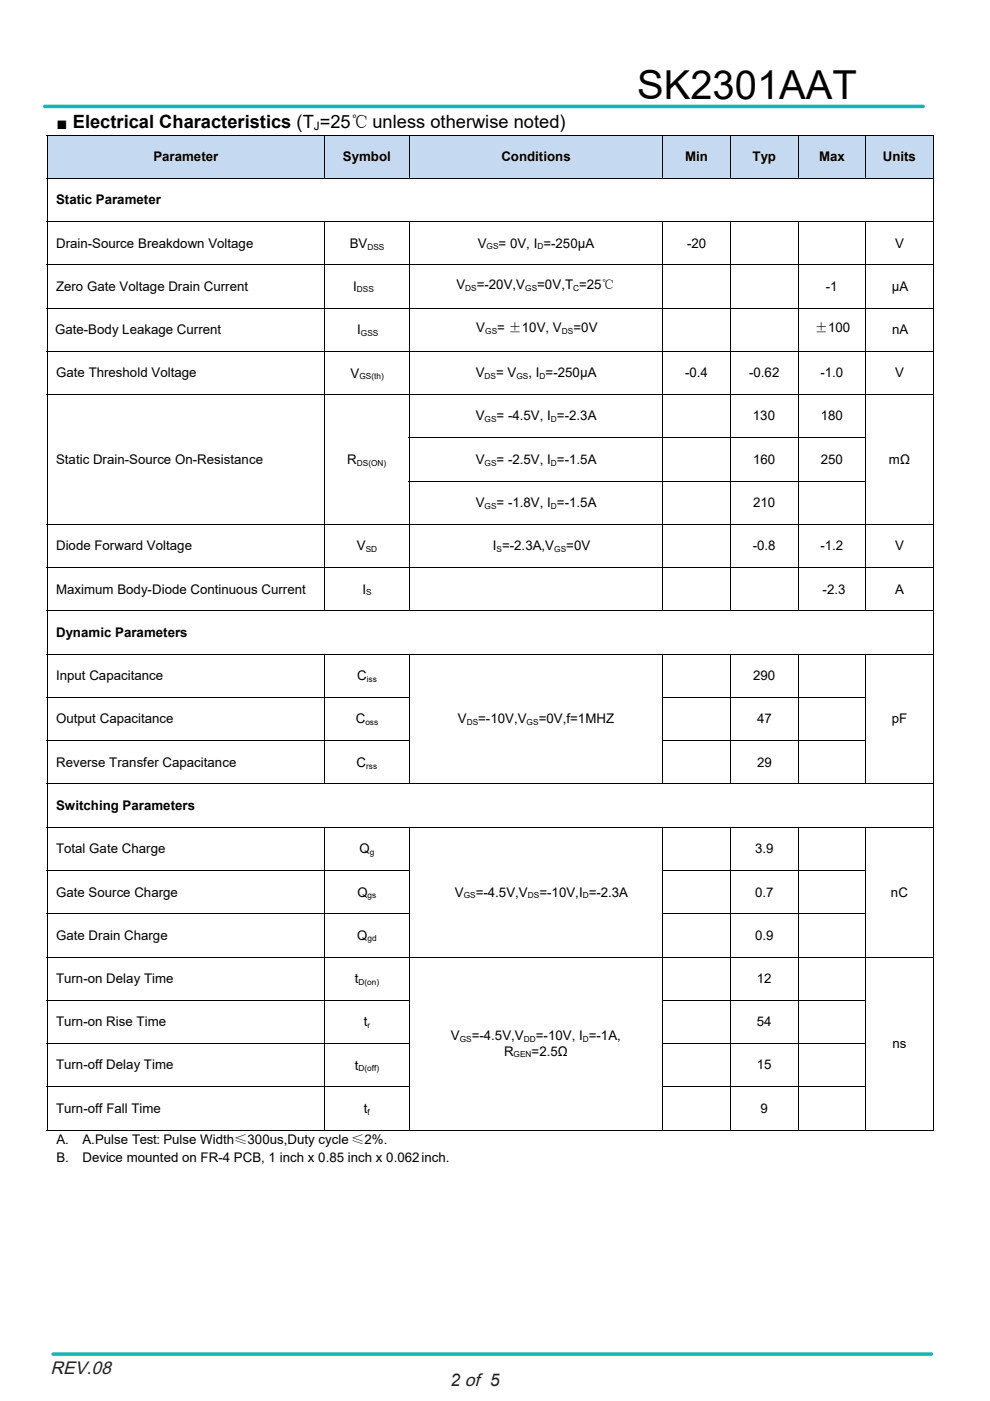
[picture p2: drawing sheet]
<svg xmlns="http://www.w3.org/2000/svg" width="210mm" height="297mm" viewBox="0 0 210 297" stroke-linecap="round" stroke-linejoin="round" font-family="sans-serif">
<defs><g id="words">
<text font-size="8.5" x="135.2" y="21">SK2301AAT</text>
<text font-size="3.9" x="12" y="27.4">■ Electrical Characteristics (T =25℃ unless otherwise noted)</text>
<text font-size="3.8" fill="#231f20" x="10.7" y="291.4">REV.08</text>
<text font-size="3.7" fill="#231f20" x="95.5" y="293.9">2 of 5</text>
<g font-size="2.8">
<text x="32.5" y="34.1">Parameter</text>
<text x="72.7" y="34.1">Symbol</text>
<text x="106.3" y="34.1">Conditions</text>
<text x="145.3" y="34.1">Min</text>
<text x="159.6" y="34.1">Typ</text>
<text x="173.7" y="34.1">Max</text>
<text x="187.3" y="34.1">Units</text>
<text x="11.9" y="43.3">Static Parameter</text>
<text x="11.9" y="52.5">Drain-Source Breakdown Voltage</text>
<text x="74.2" y="52.6">BV</text>
<text x="101.3" y="52.5">V</text>
<text x="105.7" y="52.5">= 0V, I =-250μA</text>
<text x="145.8" y="52.5">-20</text>
<text x="189.9" y="52.5">V</text>
<text x="11.9" y="61.6">Zero Gate Voltage Drain Current</text>
<text x="74.9" y="61.6">I</text>
<text x="96.8" y="61.3">V</text>
<text x="101.1" y="61.3">=-20V,V</text>
<text x="113.9" y="61.3">=0V,T =25℃</text>
<text x="175.1" y="61.6">-1</text>
<text x="189.2" y="61.6">μA</text>
<text x="11.7" y="70.8">Gate-Body Leakage Current</text>
<text x="75.8" y="70.8">I</text>
<text x="101" y="70.4">V</text>
<text x="105.5" y="70.4">= ±10V, V</text>
<text x="121.6" y="70.4">=0V</text>
<text x="172.8" y="70.4">±100</text>
<text x="189.2" y="70.8">nA</text>
<text x="11.9" y="80">Gate Threshold Voltage</text>
<text x="74.3" y="80.1">V</text>
<text x="100.9" y="80">V</text>
<text x="105.2" y="80">= V</text>
<text x="112.1" y="80">, I =-250μA</text>
<text x="145.3" y="80">-0.4</text>
<text x="158.9" y="80">-0.62</text>
<text x="174" y="80">-1.0</text>
<text x="189.9" y="80">V</text>
<text x="100.9" y="89.2">V</text>
<text x="105.3" y="89.2">= -4.5V, I =-2.3A</text>
<text x="159.7" y="89.1">130</text>
<text x="174.1" y="89.1">180</text>
<text x="11.9" y="98.3">Static Drain-Source On-Resistance</text>
<text x="73.7" y="98.3">R</text>
<text x="100.9" y="98.3">V</text>
<text x="105.3" y="98.3">= -2.5V, I =-1.5A</text>
<text x="159.7" y="98.3">160</text>
<text x="174.1" y="98.3">250</text>
<text x="188.6" y="98.3">mΩ</text>
<text x="100.9" y="107.5">V</text>
<text x="105.3" y="107.5">= -1.8V, I =-1.5A</text>
<text x="159.7" y="107.5">210</text>
<text x="11.9" y="116.6">Diode Forward Voltage</text>
<text x="75.7" y="116.7">V</text>
<text x="104.5" y="116.7">I =-2.3A,V</text>
<text x="120.1" y="116.7">=0V</text>
<text x="159.7" y="116.6">-0.8</text>
<text x="174" y="116.6">-1.2</text>
<text x="189.9" y="116.6">V</text>
<text x="11.9" y="125.8">Maximum Body-Diode Continuous Current</text>
<text x="76.9" y="125.9">I</text>
<text x="174.5" y="125.8">-2.3</text>
<text x="189.9" y="125.8">A</text>
<text x="11.9" y="135">Dynamic Parameters</text>
<text x="11.9" y="144.2">Input Capacitance</text>
<text x="75.8" y="144.2">C</text>
<text x="159.7" y="144.2">290</text>
<text x="11.9" y="153.4">Output Capacitance</text>
<text x="75.5" y="153.4">C</text>
<text x="97.1" y="153.4">V</text>
<text x="101.4" y="153.4">=-10V,V</text>
<text x="114.3" y="153.4">=0V,f=1MHZ</text>
<text x="160.6" y="153.4">47</text>
<text x="189.1" y="153.4">pF</text>
<text x="11.9" y="162.6">Reverse Transfer Capacitance</text>
<text x="75.6" y="162.6">C</text>
<text x="160.6" y="162.6">29</text>
<text x="11.9" y="171.7">Switching Parameters</text>
<text x="11.9" y="180.9">Total Gate Charge</text>
<text x="76.3" y="180.9">Q</text>
<text x="160.1" y="180.9">3.9</text>
<text x="11.9" y="190.1">Gate Source Charge</text>
<text x="75.8" y="190.1">Q</text>
<text x="96.5" y="190.1">V</text>
<text x="100.9" y="190.1">=-4.5V,V</text>
<text x="114.4" y="190.1">=-10V,I =-2.3A</text>
<text x="160.1" y="190.1">0.7</text>
<text x="189" y="190.1">nC</text>
<text x="11.9" y="199.2">Gate Drain Charge</text>
<text x="75.8" y="199.2">Q</text>
<text x="160.1" y="199.2">0.9</text>
<text x="11.9" y="208.4">Turn-on Delay Time</text>
<text x="75.2" y="208.4">t</text>
<text x="160.5" y="208.4">12</text>
<text x="11.9" y="217.6">Turn-on Rise Time</text>
<text x="77.2" y="217.6">t</text>
<text x="95.6" y="220.6">V</text>
<text x="100.1" y="220.6">=-4.5V,V</text>
<text x="113.6" y="220.6">=-10V, I =-1A,</text>
<text x="160.5" y="217.6">54</text>
<text x="11.9" y="226.7">Turn-off Delay Time</text>
<text x="75.3" y="226.8">t</text>
<text x="106.9" y="223.8">R</text>
<text x="112.8" y="223.8">=2.5Ω</text>
<text x="160.5" y="226.7">15</text>
<text x="189.3" y="222.2">ns</text>
<text x="11.9" y="235.9">Turn-off Fall Time</text>
<text x="77.2" y="235.9">t</text>
<text x="161.3" y="235.9">9</text>
<text x="12" y="242.5">A.</text>
<text x="17.5" y="242.5">A.Pulse Test: Pulse Width≤300us,Duty cycle ≤2%.</text>
<text x="12" y="246.3">B.</text>
<text x="17.5" y="246.3">Device mounted on FR-4 PCB, 1 inch x 0.85 inch x 0.062 inch.</text>
</g>
<text font-size="2.5" x="66.6" y="27.6">J</text>
<g font-size="1.8">
<text x="77.9" y="52.9">DSS</text>
<text x="103.2" y="52.9">GS</text>
<text x="114" y="52.9">D</text>
<text x="75.7" y="62">DSS</text>
<text x="98.7" y="61.6">DS</text>
<text x="111.4" y="61.6">GS</text>
<text x="121.6" y="61.6">C</text>
<text x="76.6" y="71.2">GSS</text>
<text x="102.9" y="70.8">GS</text>
<text x="119.2" y="70.8">DS</text>
<text x="76.2" y="80.4">GS(th)</text>
<text x="102.8" y="80.4">DS</text>
<text x="109.5" y="80.4">GS</text>
<text x="114.4" y="80.4">D</text>
<text x="102.8" y="89.5">GS</text>
<text x="116.8" y="89.5">D</text>
<text x="75.7" y="98.7">DS(ON)</text>
<text x="102.8" y="98.7">GS</text>
<text x="116.8" y="98.7">D</text>
<text x="102.8" y="107.9">GS</text>
<text x="116.8" y="107.9">D</text>
<text x="77.6" y="117">SD</text>
<text x="105.3" y="117">S</text>
<text x="117.5" y="117">GS</text>
<text x="77.6" y="126.2">S</text>
<text x="77.8" y="144.5">iss</text>
<text x="77.5" y="153.7">oss</text>
<text x="99" y="153.7">DS</text>
<text x="111.7" y="153.7">GS</text>
<text x="77.7" y="162.9">rss</text>
<text x="78.4" y="181.3">g</text>
<text x="78" y="190.5">gs</text>
<text x="98.4" y="190.5">GS</text>
<text x="112" y="190.5">DS</text>
<text x="123.6" y="190.5">D</text>
<text x="77.9" y="199.6">gd</text>
<text x="76" y="208.8">D(on)</text>
<text x="77.9" y="218">r</text>
<text x="97.5" y="220.9">GS</text>
<text x="111.1" y="220.9">DD</text>
<text x="123.6" y="220.9">D</text>
<text x="76.1" y="227.1">D(off)</text>
<text x="108.9" y="224.2">GEN</text>
<text x="78" y="236.3">f</text>
</g>
</g></defs>
<g fill="#c5d9f0">
<path d="M10.1 28.7h58.6v9h-58.6z"/>
<path d="M10.1 28.7h58.6v6h-58.6z"/>
<path d="M68.9 28.7h17.8v9h-17.8z"/>
<path d="M68.9 28.7h17.8v6h-17.8z"/>
<path d="M86.9 28.7h53.6v9h-53.6z"/>
<path d="M86.9 28.7h53.6v6h-53.6z"/>
<path d="M140.7 28.7h14.2v9h-14.2z"/>
<path d="M140.7 28.7h14.2v6h-14.2z"/>
<path d="M155 28.7h14.2v9h-14.2z"/>
<path d="M155 28.7h14.2v6h-14.2z"/>
<path d="M169.4 28.7h14.1v9h-14.1z"/>
<path d="M169.4 28.7h14.1v6h-14.1z"/>
<path d="M183.7 28.7h14.2v9h-14.2z"/>
<path d="M183.7 28.7h14.2v6h-14.2z"/>
</g>
<g fill="#000">
<path d="M9.9 28.6h.2v.1h-.2zM197.9 28.6h.2v.1h-.2zM9.9 92.8h.2v.1h-.2zM68.7 92.8h.2v.1h-.2zM197.9 92.8h.2v.1h-.2zM9.9 101.9h.2v.2h-.2zM68.7 101.9h.2v.2h-.2zM197.9 101.9h.2v.2h-.2zM197.9 147.8h.2v.2h-.2zM197.9 157h.2v.1h-.2zM197.9 184.5h.2v.2h-.2zM197.9 193.6h.2v.2h-.2z"/>
<path d="M197.9 212h.2v.2h-.2zM197.9 221.2h.2v.1h-.2zM197.9 230.4h.2v.1h-.2zM197.9 239.5h.2v.2h-.2z"/>
</g>
<g fill="none" stroke="#000" stroke-width=".21">
<path d="M9.9 28.6h188.2M9.9 37.8h188.2M10 28.7v9M10 37.9v9M68.8 28.7v9M86.8 28.7v9M140.6 28.7v9M154.9 28.7v9M169.3 28.7v9M183.6 28.7v9M198 28.7v9M198 37.9v9"/>
<path d="M9.9 47h188.2M9.9 56.1h188.2M10 47.1v8.9M10 56.2v9M68.8 47.1v8.9M68.8 56.2v9M86.8 47.1v8.9M86.8 56.2v9M140.6 47.1v8.9M140.6 56.2v9M154.9 47.1v8.9M154.9 56.2v9"/>
<path d="M169.3 47.1v8.9M169.3 56.2v9M183.6 47.1v8.9M183.6 56.2v9M198 47.1v8.9M198 56.2v9M9.9 65.3h188.2M9.9 74.5h188.2M10 65.4v9M10 74.6v9M68.8 65.4v9M68.8 74.6v9"/>
<path d="M86.8 65.4v9M86.8 74.6v9M140.6 65.4v9M140.6 74.6v9M154.9 65.4v9M154.9 74.6v9M169.3 65.4v9M169.3 74.6v9M183.6 65.4v9M183.6 74.6v9M198 65.4v9M198 74.6v9"/>
<path d="M9.9 83.7h188.2M10 83.7v9.1M10 92.9v9M68.8 83.7v9.1M68.8 92.9v9M86.7 92.8h97M86.8 83.7v9.1M86.8 92.9v9M140.6 83.7v9.1M140.6 92.9v9M154.9 83.7v9.1M154.9 92.9v9"/>
<path d="M169.3 83.7v9.1M169.3 92.9v9M183.6 83.7v9.1M183.6 92.9v9M198 83.7v9.1M198 92.9v9M9.9 111.2h188.2M10 102.1v9M10 111.3v9M68.8 102.1v9M68.8 111.3v9M86.7 102h97"/>
<path d="M86.8 102.1v9M86.8 111.3v9M140.6 102.1v9M140.6 111.3v9M154.9 102.1v9M154.9 111.3v9M169.3 102.1v9M169.3 111.3v9M183.6 102.1v9M183.6 111.3v9M198 102.1v9M198 111.3v9"/>
<path d="M9.9 120.4h188.2M9.9 129.5h188.2M9.9 138.7h188.2M10 120.4v9.1M10 129.6v9M10 138.8v9M68.8 120.4v9.1M68.8 138.8v9M86.8 120.4v9.1M86.8 138.8v9M140.6 120.4v9.1M140.6 138.8v9"/>
<path d="M154.9 120.4v9.1M154.9 138.8v9M169.3 120.4v9.1M169.3 138.8v9M183.6 120.4v9.1M183.6 138.8v9M198 120.4v9.1M198 129.6v9M198 138.8v9M9.9 147.9h77M9.9 157.1h77M10 148v9"/>
<path d="M10 157.1v9M68.8 148v9M68.8 157.1v9M86.8 148v9M86.8 157.1v9M140.5 147.9h43.2M140.5 157.1h43.2M140.6 148v9M140.6 157.1v9M154.9 148v9M154.9 157.1v9M169.3 148v9"/>
<path d="M169.3 157.1v9M183.6 148v9M183.6 157.1v9M198 148v9M198 157.1v9M9.9 166.2h188.2M9.9 175.4h188.2M10 166.3v9M10 175.5v9M68.8 175.5v9M86.8 175.5v9M140.6 175.5v9"/>
<path d="M154.9 175.5v9M169.3 175.5v9M183.6 175.5v9M198 166.3v9M198 175.5v9M9.9 184.6h77M9.9 193.7h77M10 184.7v8.9M10 193.8v9M68.8 184.7v8.9M68.8 193.8v9M86.8 184.7v8.9"/>
<path d="M86.8 193.8v9M140.5 184.6h43.2M140.5 193.7h43.2M140.6 184.7v8.9M140.6 193.8v9M154.9 184.7v8.9M154.9 193.8v9M169.3 184.7v8.9M169.3 193.8v9M183.6 184.7v8.9M183.6 193.8v9M198 184.7v8.9"/>
<path d="M198 193.8v9M9.9 202.9h188.2M9.9 212.1h77M10 203v9M10 212.2v9M68.8 203v9M68.8 212.2v9M86.8 203v9M86.8 212.2v9M140.5 212.1h43.2M140.6 203v9M140.6 212.2v9"/>
<path d="M154.9 203v9M154.9 212.2v9M169.3 203v9M169.3 212.2v9M183.6 203v9M183.6 212.2v9M198 203v9M198 212.2v9M9.9 221.3h77M9.9 230.4h77M9.9 239.6h58.8M10 221.3v9.1"/>
<path d="M10 230.5v9.2M68.8 221.3v9.1M68.8 230.5v9.2M68.9 239.6h17.8M86.8 221.3v9.1M86.8 230.5v9.2M86.9 239.6h53.6M140.5 221.3h43.2M140.5 230.4h43.2M140.6 221.3v9.1M140.6 230.5v9.2M140.7 239.6h14.2"/>
<path d="M154.9 221.3v9.1M154.9 230.5v9.2M155 239.6h14.2M169.3 221.3v9.1M169.3 230.5v9.2M169.4 239.6h14.1M183.6 221.3v9.1M183.6 230.5v9.2M183.7 239.6h14.2M198 221.3v9.1M198 230.5v9.2"/>
</g>
<path d="M9.5 22.6h186.3M11.2 287.1h186.4" fill="none" stroke="#1ab3b3" stroke-width=".75"/>
<use href="#words"/>
</svg>
